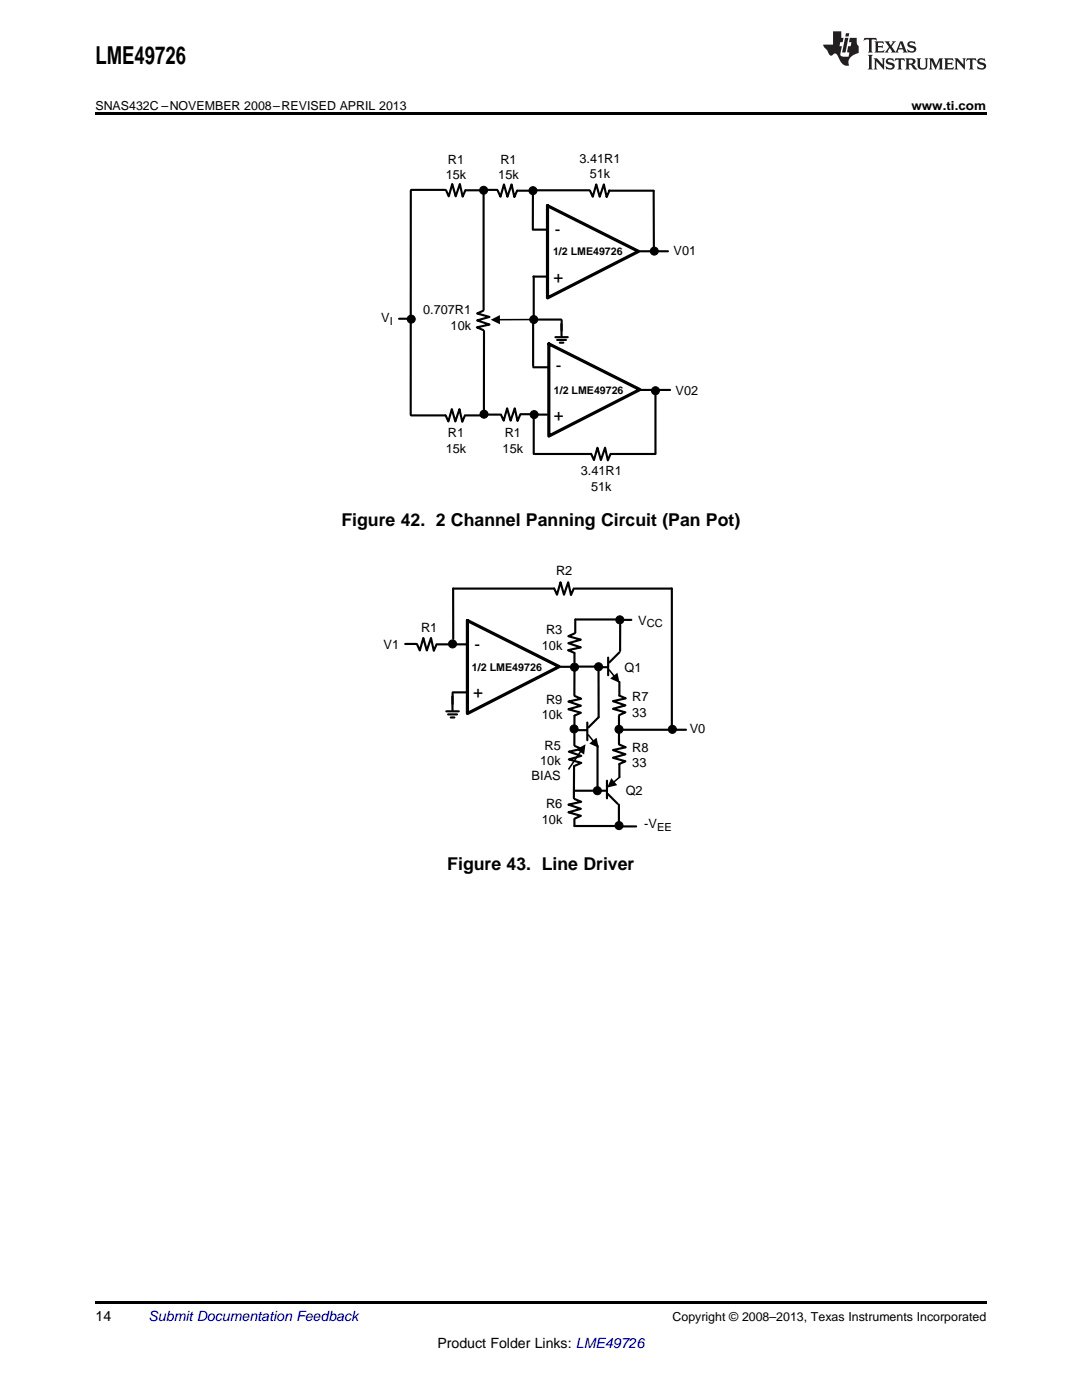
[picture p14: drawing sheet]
<svg xmlns="http://www.w3.org/2000/svg" width="216mm" height="279mm" viewBox="0 0 216 279" stroke-linecap="round" stroke-linejoin="round" font-family="sans-serif">
<defs><g id="words">
<text font-size="4.9" x="19" y="12.8">LME49726</text>
<g font-size="3.5">
<text x="68.1" y="105">Figure 42. 2 Channel Panning Circuit (Pan Pot)</text>
<text x="89.3" y="173.7">Figure 43. Line Driver</text>
</g>
<g font-size="3.4">
<text x="110.7" y="46.8">-</text>
<text x="110.4" y="56.4">+</text>
<text x="110.9" y="74.1">-</text>
<text x="110.5" y="84">+</text>
<text x="94.7" y="129.7">-</text>
<text x="94.4" y="139.3">+</text>
</g>
<g font-size="2.8">
<text x="19" y="263.6">14</text>
<text x="87.3" y="269">Product Folder Links: LME49726</text>
</g>
<text font-size="2.8" fill="#0000c8" x="29.6" y="263.6">Submit Documentation Feedback</text>
<g font-size="2.6">
<text x="111" y="114.8">R2</text>
<text x="127.3" y="124.6">V</text>
<text x="76.5" y="129.6">V1</text>
<text x="84" y="126.1">R1</text>
<text x="108.1" y="129.7">10k</text>
<text x="109" y="126.6">R3</text>
<text x="124.6" y="134.1">Q1</text>
<text x="108.1" y="143.5">10k</text>
<text x="109" y="140.4">R9</text>
<text x="126.2" y="140">R7</text>
<text x="126.2" y="143.1">33</text>
<text x="108.6" y="149.6">R5</text>
<text x="137.6" y="146.3">V0</text>
<text x="106.1" y="155.7">BIAS</text>
<text x="107.8" y="152.7">10k</text>
<text x="126.2" y="150.1">R8</text>
<text x="126.2" y="153.1">33</text>
<text x="109" y="161.3">R6</text>
<text x="124.8" y="158.7">Q2</text>
<text x="108.1" y="164.4">10k</text>
<text x="128.5" y="165.3">-V</text>
</g>
<g font-size="2.5">
<text x="19" y="21.9">SNAS432C –NOVEMBER 2008–REVISED APRIL 2013</text>
<text x="181.9" y="21.9">www.ti.com</text>
<text x="88.9" y="35.7">15k</text>
<text x="89.4" y="32.7">R1</text>
<text x="99.4" y="35.7">15k</text>
<text x="99.8" y="32.7">R1</text>
<text x="115.6" y="32.5">3.41R1</text>
<text x="117.7" y="35.5">51k</text>
<text x="134.4" y="50.9">V01</text>
<text x="76.1" y="64.3">V</text>
<text x="84.4" y="62.7">0.707R1</text>
<text x="89.9" y="65.8">10k</text>
<text x="134.8" y="78.8">V02</text>
<text x="89.4" y="87.3">R1</text>
<text x="100.7" y="87.3">R1</text>
<text x="88.9" y="90.3">15k</text>
<text x="100.3" y="90.3">15k</text>
<text x="115.9" y="94.9">3.41R1</text>
<text x="117.9" y="97.9">51k</text>
<text x="134.2" y="263.6">Copyright © 2008–2013, Texas Instruments Incorporated</text>
</g>
<g font-size="2.2">
<text x="77.8" y="64.8">I</text>
<text x="129" y="125.1">CC</text>
<text x="131.1" y="165.8">EE</text>
</g>
<g font-size="2.1">
<text x="110.4" y="50.9">1/2 LME49726</text>
<text x="110.5" y="78.6">1/2 LME49726</text>
<text x="94.2" y="133.9">1/2 LME49726</text>
</g>
</g></defs>
<path d="M19 22.5h177.8v.5h-177.8zM19 259.7h177.8v.5h-177.8z" fill="#000"/>
<g fill="none" stroke="#000" stroke-width=".43">
<path d="M90.4 117.4v10.1M90.5 117.5h20.1M110.6 117.4l.5 1.3 .7-2.5 .7 2.5 .9-2.5 .5 2.5 .6-1.3M114.7 117.5h19.3M134.1 117.4v28.1M80.9 128.5h2.2M83.2 128.6l.6 1.2 .7-2.5 .7 2.5 .8-2.5 .6 2.6 .5-1.3M87.3 128.6h2.2M90.3 139v2.8M90.3 138.2v2.3M90.4 138.2h2.5M91.1 128.6h2.3"/>
<path d="M111.6 133.1h2.3M114.6 130.5v1.7M114.6 133.9v4.8M114.6 126.4l-1.2 .6 2.5 .7-2.5 .7 2.5 .8-2.6 .6 1.3 .5M114.7 138.9l1.3 .6-2.6 .5 2.5 .8-2.5 .7 2.5 .7-1.2 .6M114.8 123.6v2.7M114.9 123.6h7.9M115.3 133h3.5M119.4 134l.1 9.1M119.8 133.2h1.4M121.4 131.2v3.6M123.5 138.8l1.4 .6-2.6 .5 2.5 .9-2.5 .7 2.5 .7-1.3 .5"/>
<path d="M123.6 136.1v2.6M123.6 130.2l-2 2M123.8 124.7l-.1 5.2M124.6 123.7h1.4M89.1 142h2.4M89.4 142.6h1.8M89.9 143.2h.8M114.5 152.8v6.5M114.6 142.8v6M114.7 159.5l1.3 .5-2.6 .6 2.5 .8-2.5 .7 2.5 .7-1.2 .6M114.7 148.9l1.3 .6-2.5 .5 2.5 .9-2.5 .7 2.5 .6-1.3 .6M114.8 157.8h3.6"/>
<path d="M115.3 145.7h1.8M117.2 144.2v3.5M119.2 148.8v8.1M119.4 143.2l-2 2M119.7 157.8h1.2M121.1 155.8v3.5M121.3 158.4l1.9 2M123.5 143v2.1M123.5 146.3v2.1M123.5 148.6l1.4 .5-2.6 .6 2.5 .8-2.5 .7 2.5 .7-1.3 .6M123.6 152.6v2.4M124.3 145.6h12.6"/>
<path d="M114.6 164.8h8.1M114.6 163.5v1.3M123.5 160.6v3.4M124.3 164.9h2.6"/>
</g>
<g fill="#000">
<path d="M97.9 63.8l1.8-.9 .1 1.8zM121.8 135.4l1.4-1.1 .4 2zM115 149.6l1.8-1.1-.2 2.1zM117.6 148.4l1.4-1.2 .5 2zM122 155.3l1.2 1.4-2 .5z"/>
<circle cx="96.5" cy="38" r=".8"/>
<circle cx="106.3" cy="38.1" r=".8"/>
<circle cx="130.6" cy="50.1" r=".8"/>
<circle cx="82.1" cy="63.7" r=".8"/>
<circle cx="106.5" cy="63.8" r=".8"/>
<circle cx="130.8" cy="78" r=".8"/>
<circle cx="96.6" cy="82.7" r=".8"/>
<circle cx="106.6" cy="82.7" r=".8"/>
<circle cx="90.3" cy="128.5" r=".8"/>
<circle cx="114.6" cy="133.2" r=".8"/>
<circle cx="119.4" cy="133.1" r=".81"/>
<circle cx="123.7" cy="123.7" r=".8"/>
<circle cx="114.6" cy="145.5" r=".8"/>
<circle cx="119.2" cy="157.8" r=".8"/>
<circle cx="123.5" cy="145.6" r=".81"/>
<circle cx="134.2" cy="145.6" r=".81"/>
<circle cx="123.5" cy="164.8" r=".81"/>
</g>
<g fill="none" stroke="#000" stroke-width=".2">
<circle cx="96.5" cy="38" r=".8"/>
<circle cx="106.3" cy="38.1" r=".8"/>
<circle cx="130.6" cy="50.1" r=".8"/>
<circle cx="82.1" cy="63.7" r=".8"/>
<circle cx="106.5" cy="63.8" r=".8"/>
<circle cx="130.8" cy="78" r=".8"/>
<circle cx="96.6" cy="82.7" r=".8"/>
<circle cx="106.6" cy="82.7" r=".8"/>
<circle cx="90.3" cy="128.5" r=".8"/>
<circle cx="114.6" cy="133.2" r=".8"/>
<circle cx="119.4" cy="133.1" r=".81"/>
<circle cx="123.7" cy="123.7" r=".8"/>
<circle cx="114.6" cy="145.5" r=".8"/>
<circle cx="119.2" cy="157.8" r=".8"/>
<circle cx="123.5" cy="145.6" r=".81"/>
<circle cx="134.2" cy="145.6" r=".81"/>
<circle cx="123.5" cy="164.8" r=".81"/>
</g>
<path d="M109.2 41l18.2 9.2-18.2 9.3zM109.5 68.6l18.2 9.1-18.2 9.3zM93.3 123.8l18.3 9.2-18.3 9.4z" fill="none" stroke="#000" stroke-width=".64"/>
<path d="M121.5 133.6l1.1 1.4M115.9 149.9l-2.5 3.7M117.3 146.6l1.2 1.4M123.8 155l-1.4 1.1" fill="none" stroke="#000" stroke-width=".31"/>
<g fill="none" stroke="#000" stroke-width=".42">
<path d="M82 38.1v44.7M82 37.9h6.8M89 38l.5 1.2 .7-2.5 .7 2.5 .9-2.5 .5 2.5 .6-1.2M93 38h2.7M96.5 38.8v23M97.2 37.9h2M99.3 38l.6 1.3 .7-2.5 .6 2.5 .9-2.5 .5 2.5 .6-1.3M103.2 38.1h2.6M106.3 38v7.7M106.4 38h11.2M117.7 38l.6 1.3 .7-2.5 .7 2.5 .8-2.5 .5 2.5 .6-1.3M121.5 38.1h8.9"/>
<path d="M130.4 38.1l.1 11.4M106.3 45.8h2.9M106.4 55.2h2.9M106.5 55.2v7.8M127.4 50.1h5.9M79.6 63.6h1.8M96.4 62l-1.2 .6 2.5 .7-2.5 .6 2.5 .9-2.6 .5 1.3 .6M96.6 66.1v16.3M106.4 64.6v8.4M106.4 73.3h2.9M107 63.8h5M110.8 67.3h2.5"/>
<path d="M111.2 67.8h1.7M111.7 68.4h.7M112 64.6l.1 2.5M112.1 63.9v2.1M127.9 77.8h5.8M130.8 78.8v11.7M82 82.9h6.8M88.9 82.9l.6 1.2 .7-2.4 .7 2.4 .8-2.4 .5 2.5 .6-1.3M93 82.9h3M97.3 82.7h2.4M99.9 82.7l.6 1.3 .7-2.5 .7 2.5 .8-2.5 .6 2.5 .5-1.3M103.9 82.7h2.1"/>
<path d="M106.5 83v7.6M106.7 90.6h11.2M107.1 82.7h2.1M118 90.6l.5 1.2 .7-2.4 .7 2.4 .8-2.4 .6 2.5 .5-1.3M121.9 90.6h8.9"/>
</g>
<path d="M105.8 63.8h-6.3" fill="none" stroke="#000" stroke-width=".3"/>
<g fill="#231f20">
<path d="M172.5 7.6l-.1 .5 .4-.2h.6v.1v2.1l-.2 .4h.9l-.2-.4v-2.1l.1-.1h.5l.5 .2-.2-.5zM174.5 8.3l.2 .3v1.5l-.2 .4h1.8l.2-.6a1.04 1.04 0 0 1-1.3 .2v-.7h.6l.3 .2v-.6l-.3 .2h-.6v-.6l.8-.1 .4 .3-.2-.5zM176.5 8.3l.9 1.1-.9 1.1h.8l-.2-.2 .4-.7 .5 .7-.2 .2h1.5l-.2-.2 .2-.4h.9l.1 .4-.2 .2h1l-.3-.3-.7-1.9h-.5l-.9 2-.8-1 .9-1h-.8l.1 .3-.4 .5-.3-.6 .1-.2zM179.7 8.6l.4 1h-.7zM181.3 8.4a.63 .63 0 0 0-.2 .7 .63 .63 0 0 0 .6 .4l.6 .2 .1 .2a.75 .75 0 0 1-.7 .4 .75 .75 0 0 1-.6-.5l.1 .7 .1-.1a1.11 1.11 0 0 0 1.5-.6 1.13 1.13 0 0 0-1.2-.8l-.1-.4a1.04 1.04 0 0 1 1.2 .2l-.2-.5-.2 .1-.4-.2zM173.2 10.9l.2 .4v2.2l-.2 .4h1l-.3-.4v-2.2l.3-.4zM174.3 11.6l.3 .4v1.5l-.3 .4h.8l-.2-.4v-1.3l1.5 1.7v-1.9l.2-.4h-.7l.2 .4v.9l-1.1-1.3zM177 11.8a.62 .62 0 0 0-.2 .7 .62 .62 0 0 0 .6 .4l.6 .1 .1 .3a.76 .76 0 0 1-.7 .3 .76 .76 0 0 1-.7-.4l.2 .7 .1-.1a1.11 1.11 0 0 0 1.5-.6 1.13 1.13 0 0 0-1.2-.8l-.1-.4a1.04 1.04 0 0 1 1.2 .2l-.2-.6-.2 .1-.5-.1zM178.7 11.6l-.2 .6a.61 .61 0 0 1 .8-.3v1.6l-.2 .4h.9l-.2-.4v-1.6a.63 .63 0 0 1 .7 .3l-.1-.6zM180.6 11.6l.3 .4v1.5l-.3 .4h1l-.2-.2-.1-.8 .6 .2a.76 .76 0 0 0 1.2 .7l-1-1a.58 .58 0 0 0 .6-.5 .58 .58 0 0 0-.5-.6zM181.4 11.9h.1a.45 .45 0 0 1 .5 .1 .45 .45 0 0 1 .1 .5l-.8 .2zM182.9 11.6l.2 .2a2.17 2.17 0 0 0 .3 1.9 .99 .99 0 0 0 1.6-.6v-1.1l.2-.4h-.7l.2 .2a1.92 1.92 0 0 1-.2 1.8 .6 .6 0 0 1-.9-.5v-1.1l.2-.4zM185.4 11.6l.2 .4v1.5l-.2 .4h.7l-.2-.4v-1.4l.8 1.8 .8-1.8v1.4l-.2 .4h.9l-.2-.4v-1.5l.2-.4h-.8l-.6 1.5-.6-1.5zM188.4 11.6l.2 .4v1.5l-.2 .4h1.8l.1-.6a1.04 1.04 0 0 1-1.2 .1v-.6h.5l.4 .2v-.6l-.4 .2h-.5v-.7h.8l.3 .3-.1-.6zM190.5 11.6l.2 .4v1.5l-.2 .4h.7l-.2-.4v-1.3l1.5 1.7v-1.9l.2-.4h-.7l.2 .4v.9l-1.1-1.3zM192.9 11.6l-.1 .6a.61 .61 0 0 1 .7-.3l.1 1.6-.3 .4h1l-.3-.4 .1-1.6a.63 .63 0 0 1 .7 .3l-.1-.6zM195.2 11.8a.62 .62 0 0 0-.2 .7 .62 .62 0 0 0 .6 .4l.6 .1 .1 .3a.76 .76 0 0 1-.7 .3 .76 .76 0 0 1-.6-.4l.1 .7 .1-.1a1.11 1.11 0 0 0 1.6-.6 1.13 1.13 0 0 0-1.3-.8l-.1-.4a1.04 1.04 0 0 1 1.2 .2l-.1-.6-.2 .1-.5-.1z"/>
<path d="M166.2 6.3v2.6h-1.9v.4l.8 .9a.91 .91 0 0 0 1 .8 .56 .56 0 0 1 .5-.3 .56 .56 0 0 1 .5 .3l.4 .8a1.53 1.53 0 0 0 1.9 1.2 1.54 1.54 0 0 1 1-2.1l.9-.3v-1.4a1.52 1.52 0 0 1-.4-1.6h-1.3l-.2 .8h.5l-.2 .8h-.5l-.1 1v.2l.4 .1-.2 .8a1.93 1.93 0 0 1-1.6-.3l.3-1.8h-.5l.2-.8h.4l.2-.8h-.4v-1.3zM168.6 7.6l-.6 2.9h.7l.6-2.9zM168.8 6.6l-.1 .7h.6l.2-.7z"/>
</g>
<use href="#words"/>
</svg>
